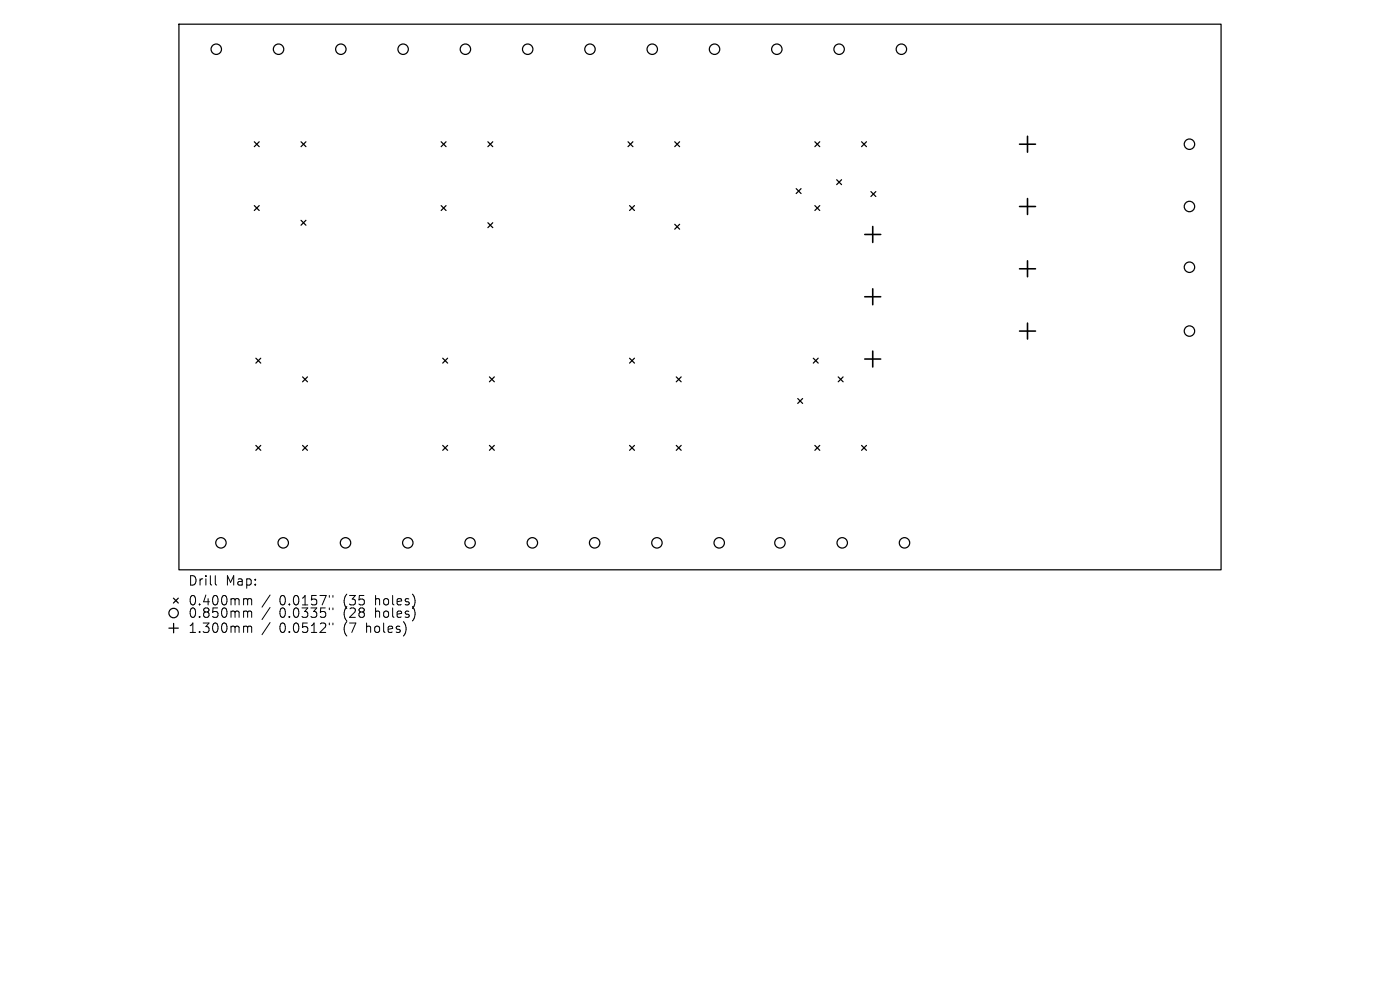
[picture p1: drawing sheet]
<svg xmlns="http://www.w3.org/2000/svg" width="297mm" height="210mm" viewBox="0 0 297 210" stroke-linecap="round" stroke-linejoin="round" font-family="sans-serif">
<defs><g id="words">
<g font-size="2.8">
<text x="39.8" y="124.5">Drill</text>
<text x="47.8" y="124.5">Map:</text>
<text x="39.8" y="128.7">0.400mm</text>
<text x="39.8" y="131.3">0.850mm</text>
<text x="59.3" y="128.7">0.0157&quot;</text>
<text x="59.3" y="131.3">0.0335&quot;</text>
<text x="73" y="128.7">(35</text>
<text x="73" y="131.3">(28</text>
<text x="79.9" y="128.7">holes)</text>
<text x="79.9" y="131.3">holes)</text>
<text x="39.8" y="134.5">1.300mm</text>
<text x="59.3" y="134.5">0.0512&quot;</text>
<text x="73" y="134.5">(7</text>
<text x="78" y="134.5">holes)</text>
</g>
</g></defs>
<g fill="none" stroke="#000" stroke-width=".26">
<path d="M38 5.1h221v115.8h-221zM53.9 30.1l1.1 1M55 30.1l-1.1 1M63.9 30.1l1 1M64.9 30.1l-1 1M93.6 30.1l1 1M94.6 30.1l-1 1M103.5 30.1l1 1M104.5 30.1l-1 1M133.2 30.1l1.1 1M134.3 30.1l-1.1 1M143.1 30.1l1.1 1"/>
<path d="M144.2 30.1l-1.1 1M172.9 30.1l1 1M173.9 30.1l-1 1M177.5 38.1l1 1.1M178.5 38.1l-1 1.1M182.8 30.1l1 1M183.8 30.1l-1 1M53.9 43.6l1.1 1.1M55 43.6l-1.1 1.1M63.9 46.7l1 1.1M64.9 46.7l-1 1.1M93.6 43.6l1 1.1"/>
<path d="M94.6 43.6l-1 1.1M103.5 47.2l1 1.1M104.5 47.2l-1 1.1M133.6 43.6l1 1.1M134.6 43.6l-1 1.1M143.1 47.6l1.1 1M144.2 47.6l-1.1 1M168.9 40l1 1.1M169.9 40l-1 1.1M172.9 43.6l1 1.1M173.9 43.6l-1 1.1M184.8 40.6l1 1.1"/>
<path d="M185.8 40.6l-1 1.1M54.3 76l1 1M55.3 76l-1 1M64.2 80l1 1M65.2 80l-1 1M93.9 76l1.1 1M95 76l-1.1 1M103.8 80l1.1 1M104.9 80l-1.1 1M133.6 76l1 1M134.6 76l-1 1M143.5 80l1 1"/>
<path d="M144.5 80l-1 1M172.5 76l1.1 1M173.6 76l-1.1 1M177.8 80l1.1 1M178.9 80l-1.1 1M54.3 94.5l1 1M55.3 94.5l-1 1M64.2 94.5l1 1M65.2 94.5l-1 1M93.9 94.5l1.1 1M95 94.5l-1.1 1M103.8 94.5l1.1 1"/>
<path d="M104.9 94.5l-1.1 1M133.6 94.5l1 1M134.6 94.5l-1 1M143.5 94.5l1 1M144.5 94.5l-1 1M169.2 84.5l1.1 1.1M170.3 84.5l-1.1 1.1M172.9 94.5l1 1M173.9 94.5l-1 1M182.8 94.5l1 1M183.8 94.5l-1 1M35.8 133.2h2"/>
<path d="M36.8 126.9l1 1M36.8 132.2v2M37.8 126.9l-1 1"/>
<circle cx="45.9" cy="10.4" r="1.11"/>
<circle cx="59.1" cy="10.4" r="1.11"/>
<circle cx="72.3" cy="10.4" r="1.11"/>
<circle cx="85.5" cy="10.4" r="1.11"/>
<circle cx="98.7" cy="10.4" r="1.11"/>
<circle cx="111.9" cy="10.4" r="1.11"/>
<circle cx="125.2" cy="10.4" r="1.11"/>
<circle cx="138.4" cy="10.4" r="1.11"/>
<circle cx="151.6" cy="10.4" r="1.11"/>
<circle cx="164.8" cy="10.4" r="1.11"/>
<circle cx="178" cy="10.4" r="1.11"/>
<circle cx="191.2" cy="10.4" r="1.11"/>
<circle cx="252.3" cy="30.6" r="1.11"/>
<circle cx="252.3" cy="56.7" r="1.11"/>
<circle cx="252.3" cy="43.8" r="1.11"/>
<circle cx="252.3" cy="70.2" r="1.11"/>
<circle cx="46.9" cy="115.2" r="1.11"/>
<circle cx="60.1" cy="115.2" r="1.11"/>
<circle cx="73.3" cy="115.2" r="1.11"/>
<circle cx="86.5" cy="115.2" r="1.11"/>
<circle cx="99.7" cy="115.2" r="1.11"/>
<circle cx="112.9" cy="115.2" r="1.11"/>
<circle cx="126.2" cy="115.2" r="1.11"/>
<circle cx="139.4" cy="115.2" r="1.11"/>
<circle cx="152.6" cy="115.2" r="1.11"/>
<circle cx="165.5" cy="115.2" r="1.11"/>
<circle cx="178.7" cy="115.2" r="1.11"/>
<circle cx="191.9" cy="115.2" r="1.11"/>
<circle cx="36.8" cy="130" r="1"/>
</g>
<g fill="none" stroke="#000" stroke-width=".34">
<path d="M216.3 30.6h3.4M218 28.9v3.4M183.5 49.7h3.3M185.1 48v3.4M216.3 43.8h3.4M216.3 57h3.4M218 42.1v3.4M218 55.3v3.4M183.5 63h3.3M183.5 76.2h3.3M185.1 61.3v3.3M185.1 74.5v3.4"/>
<path d="M216.3 70.2h3.4M218 68.5v3.4"/>
</g>
<g fill="none" stroke="#000" stroke-width=".21">
<path d="M45.7 122.1v1.7l.3 .3M52 127l.4 .1 .1 .2M52 129.6h.2l.3 .3M52 132.8l.4 .1 .1 .2M52.5 127.3l.3-.3 .5 .1 .1 1.2M52.5 127.3v1M52.5 129.9v1.1M52.5 133.1v1.1M52.5 129.9l.3-.3 .5 .1 .1 1.3M52.5 133.1l.3-.3 .5 .1 .1 1.3M57.3 126.2l-1.7 2.6M57.3 128.9l-1.7 2.5"/>
<path d="M57.3 132.1l-1.7 2.5M69.9 126.3v.4M69.9 129v.3M69.9 132.2v.3M70.6 126.3v.4M70.6 129v.3M70.6 132.2v.3"/>
</g>
<use href="#words"/>
</svg>
